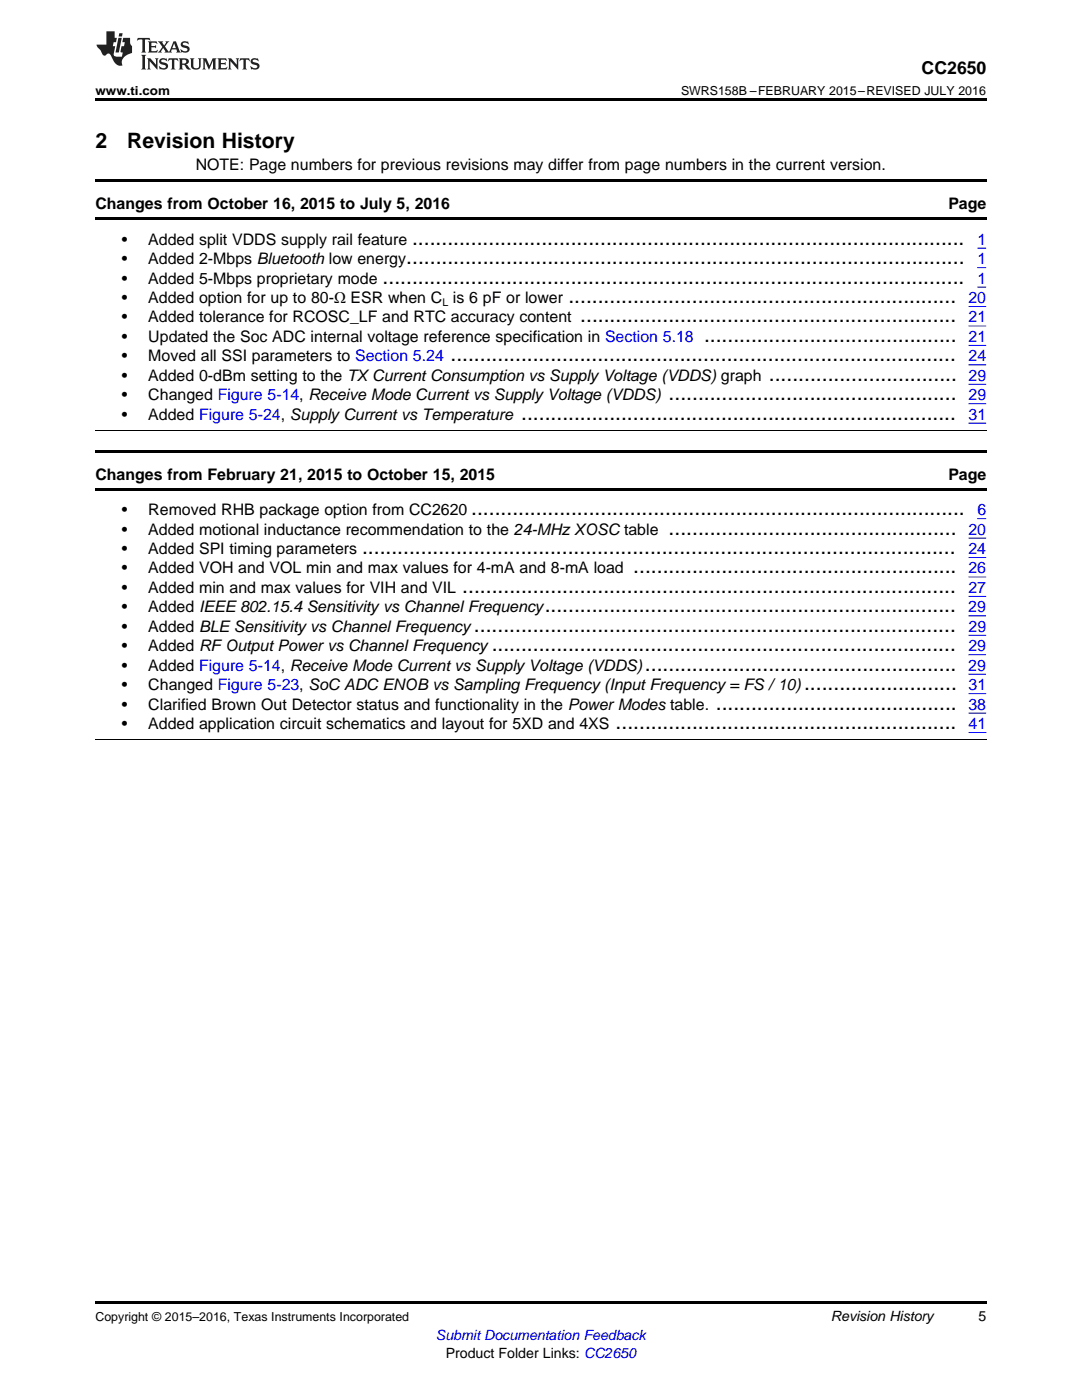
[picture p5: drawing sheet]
<svg xmlns="http://www.w3.org/2000/svg" width="216mm" height="279mm" viewBox="0 0 216 279" stroke-linecap="round" stroke-linejoin="round" font-family="sans-serif">
<defs><g id="words">
<g font-size="4.2">
<text x="19" y="29.6">2</text>
<text x="25.4" y="29.6">Revision History</text>
<text x="81.1" y="52.7">...............................................................................................</text>
<text x="82.2" y="48.8">..............................................................................................</text>
<text x="76.4" y="56.6">...................................................................................................</text>
<text x="113.4" y="60.5">..................................................................</text>
<text x="115.8" y="64.3">................................................................</text>
<text x="140.5" y="68.2">...........................................</text>
<text x="89.9" y="72.1">......................................................................................</text>
<text x="153.4" y="76">................................</text>
<text x="104" y="83.7">..........................................................................</text>
<text x="133.4" y="79.9">.................................................</text>
<text x="94" y="102.8">....................................................................................</text>
<text x="133.4" y="106.7">.................................................</text>
<text x="72.2" y="110.6">.....................................................................................................</text>
<text x="92.3" y="118.3">....................................................................................</text>
<text x="126.4" y="114.4">.......................................................</text>
<text x="108.7" y="122.2">......................................................................</text>
<text x="94.6" y="126.1">..................................................................................</text>
<text x="98.1" y="130">...............................................................................</text>
<text x="128.7" y="133.8">.....................................................</text>
<text x="160.4" y="137.7">..........................</text>
<text x="142.8" y="141.6">.........................................</text>
<text x="122.8" y="145.5">..........................................................</text>
</g>
<text font-size="3.5" x="183.9" y="14.8">CC2650</text>
<g font-size="3.2">
<text x="39.1" y="34">NOTE: Page numbers for previous revisions may differ from page numbers in the current version.</text>
<text x="19" y="41.8">Changes from October 16, 2015 to July 5, 2016</text>
<text x="189.2" y="41.8">Page</text>
<text x="24.3" y="48.8">•</text>
<text x="24.3" y="52.7">•</text>
<text x="29.6" y="48.8">Added split VDDS supply rail feature</text>
<text x="29.6" y="52.7">Added 2-Mbps Bluetooth low energy</text>
<text x="24.3" y="56.6">•</text>
<text x="29.6" y="56.6">Added 5-Mbps proprietary mode</text>
<text x="24.3" y="60.5">•</text>
<text x="24.3" y="64.3">•</text>
<text x="29.6" y="60.5">Added option for up to 80-Ω ESR when C is 6 pF or lower</text>
<text x="29.6" y="64.3">Added tolerance for RCOSC_LF and RTC accuracy content</text>
<text x="24.3" y="68.2">•</text>
<text x="29.6" y="68.2">Updated the Soc ADC internal voltage reference specification in Section 5.18</text>
<text x="24.3" y="72.1">•</text>
<text x="24.3" y="76">•</text>
<text x="29.6" y="72.1">Moved all SSI parameters to Section 5.24</text>
<text x="29.6" y="76">Added 0-dBm setting to the TX Current Consumption vs Supply Voltage (VDDS) graph</text>
<text x="24.3" y="79.9">•</text>
<text x="24.3" y="83.7">•</text>
<text x="29.6" y="79.9">Changed Figure 5-14, Receive Mode Current vs Supply Voltage (VDDS)</text>
<text x="29.6" y="83.7">Added Figure 5-24, Supply Current vs Temperature</text>
<text x="19" y="95.7">Changes from February 21, 2015 to October 15, 2015</text>
<text x="189.2" y="95.7">Page</text>
<text x="24.3" y="102.8">•</text>
<text x="24.3" y="106.7">•</text>
<text x="29.6" y="102.8">Removed RHB package option from CC2620</text>
<text x="29.6" y="106.7">Added motional inductance recommendation to the 24-MHz XOSC table</text>
<text x="24.3" y="110.6">•</text>
<text x="29.6" y="110.6">Added SPI timing parameters</text>
<text x="24.3" y="114.4">•</text>
<text x="24.3" y="118.3">•</text>
<text x="29.6" y="114.4">Added VOH and VOL min and max values for 4-mA and 8-mA load</text>
<text x="29.6" y="118.3">Added min and max values for VIH and VIL</text>
<text x="24.3" y="122.2">•</text>
<text x="29.6" y="122.2">Added IEEE 802.15.4 Sensitivity vs Channel Frequency</text>
<text x="24.3" y="126.1">•</text>
<text x="24.3" y="130">•</text>
<text x="29.6" y="126.1">Added BLE Sensitivity vs Channel Frequency</text>
<text x="29.6" y="130">Added RF Output Power vs Channel Frequency</text>
<text x="24.3" y="133.8">•</text>
<text x="24.3" y="137.7">•</text>
<text x="29.6" y="133.8">Added Figure 5-14, Receive Mode Current vs Supply Voltage (VDDS)</text>
<text x="29.6" y="137.7">Changed Figure 5-23, SoC ADC ENOB vs Sampling Frequency (Input Frequency = FS /10)</text>
<text x="24.3" y="141.6">•</text>
<text x="29.6" y="141.6">Clarified Brown Out Detector status and functionality in the Power Modes table.</text>
<text x="24.3" y="145.5">•</text>
<text x="29.6" y="145.5">Added application circuit schematics and layout for 5XD and 4XS</text>
</g>
<g font-size="3.2" fill="#00f">
<text x="195" y="48.8">1</text>
<text x="195" y="52.7">1</text>
<text x="195" y="56.6">1</text>
<text x="193.2" y="60.5">20</text>
<text x="193.3" y="64.3">21</text>
<text x="193.3" y="68.2">21</text>
<text x="193.3" y="72.1">24</text>
<text x="193.3" y="76">29</text>
<text x="193.3" y="83.7">31</text>
<text x="193.3" y="79.9">29</text>
<text x="193.2" y="106.7">20</text>
<text x="195" y="102.8">6</text>
<text x="193.2" y="110.6">24</text>
<text x="193.2" y="114.4">26</text>
<text x="193.2" y="118.3">27</text>
<text x="193.2" y="122.2">29</text>
<text x="193.2" y="130">29</text>
<text x="193.3" y="126.1">29</text>
<text x="193.2" y="133.8">29</text>
<text x="193.3" y="137.7">31</text>
<text x="193.2" y="141.6">38</text>
<text x="193.3" y="145.5">41</text>
</g>
<g font-size="2.8">
<text x="165.8" y="263.6">Revision History</text>
<text x="195.3" y="263.6">5</text>
<text x="88.9" y="270.9">Product Folder Links: CC2650</text>
</g>
<text font-size="2.8" fill="#00f" x="87" y="267.4">Submit Documentation Feedback</text>
<g font-size="2.5">
<text x="19" y="19">www.ti.com</text>
<text x="135.9" y="19">SWRS158B –FEBRUARY 2015–REVISED JULY 2016</text>
<text x="19" y="263.6">Copyright © 2015–2016, Texas Instruments Incorporated</text>
</g>
<text font-size="2.1" x="88.3" y="61.1">L</text>
</g></defs>
<path d="M19 35.8h177.8v.6h-177.8zM19 19.5h177.8v.5h-177.8zM19 43.4h177.8v.5h-177.8zM19 97.3h177.8v.6h-177.8zM19 89.8h177.8v.5h-177.8zM19 259.7h177.8v.5h-177.8z" fill="#000"/>
<path d="M19 85.8h177.8M19 147.6h177.8" fill="none" stroke="#000" stroke-width=".2"/>
<g fill="#231f20">
<path d="M27.5 7.6l-.1 .5 .4-.2h.6v.1v2.1l-.2 .4h1l-.3-.4v-2.1l.1-.1h.5l.5 .2-.2-.5zM29.5 8.3l.2 .3v1.5l-.2 .4h1.8l.2-.6a1.04 1.04 0 0 1-1.3 .2v-.7h.6l.3 .2v-.6l-.3 .2h-.6v-.6l.8-.1 .4 .3-.2-.5zM31.5 8.3l.9 1.1-.9 1.1h.8l-.2-.2 .5-.7 .4 .7-.2 .2h1.5l-.1-.2 .1-.4h.9l.1 .4-.2 .2h1l-.3-.3-.7-1.9h-.5l-.9 2-.8-1 .9-1h-.8l.1 .3-.3 .5-.4-.6 .2-.2zM34.7 8.6l.4 1h-.7zM36.3 8.4a.63 .63 0 0 0-.2 .7 .63 .63 0 0 0 .6 .4l.6 .2 .1 .2a.75 .75 0 0 1-.7 .4 .75 .75 0 0 1-.6-.5l.1 .7 .1-.1a1.11 1.11 0 0 0 1.5-.6 1.13 1.13 0 0 0-1.2-.8l-.1-.4a1.04 1.04 0 0 1 1.2 .2l-.2-.5-.1 .1-.5-.2zM28.2 10.9l.2 .4v2.2l-.2 .4h1l-.3-.4v-2.2l.3-.4zM29.3 11.6l.3 .4v1.5l-.3 .4h.8l-.2-.4v-1.3l1.5 1.7v-1.9l.2-.4h-.7l.2 .4v.9l-1.1-1.3zM32 11.8a.62 .62 0 0 0-.2 .7 .62 .62 0 0 0 .6 .4l.6 .1 .1 .3a.76 .76 0 0 1-.7 .3 .76 .76 0 0 1-.6-.4l.1 .7 .1-.1a1.11 1.11 0 0 0 1.5-.6 1.13 1.13 0 0 0-1.2-.8l-.1-.4a1.04 1.04 0 0 1 1.2 .2l-.2-.6-.1 .1-.5-.1zM33.7 11.6l-.2 .6a.61 .61 0 0 1 .8-.3v1.6l-.2 .4h.9l-.2-.4v-1.6a.63 .63 0 0 1 .8 .3l-.2-.6zM35.6 11.6l.3 .4v1.5l-.3 .4h1l-.2-.2v-.8l.5 .2a.76 .76 0 0 0 1.2 .7l-1-1a.58 .58 0 0 0 .6-.5 .58 .58 0 0 0-.5-.6zM36.4 11.9h.1a.45 .45 0 0 1 .5 .1 .45 .45 0 0 1 .1 .5l-.7 .2zM37.9 11.6l.2 .2a2.17 2.17 0 0 0 .3 1.9 .99 .99 0 0 0 1.6-.6v-1.1l.2-.4h-.7l.2 .2a1.92 1.92 0 0 1-.2 1.8 .6 .6 0 0 1-.9-.5v-1.1l.2-.4zM40.4 11.6l.2 .4v1.5l-.2 .4h.7l-.2-.4v-1.4l.8 1.8 .8-1.8v1.4l-.2 .4h.9l-.2-.4v-1.5l.2-.4h-.8l-.6 1.5-.6-1.5zM43.4 11.6l.2 .4v1.5l-.2 .4h1.8l.2-.6a1.04 1.04 0 0 1-1.3 .1v-.6h.5l.4 .2v-.6l-.4 .2h-.5v-.7h.8l.3 .3-.1-.6zM45.5 11.6l.2 .4v1.5l-.2 .4h.7l-.2-.4v-1.3l1.5 1.7v-1.9l.2-.4h-.7l.2 .4v.9l-1.1-1.3zM47.9 11.6l-.1 .6a.61 .61 0 0 1 .8-.3v1.6l-.3 .4h1l-.3-.4 .1-1.6a.63 .63 0 0 1 .7 .3l-.1-.6zM50.2 11.8a.62 .62 0 0 0-.2 .7 .62 .62 0 0 0 .6 .4l.6 .1 .2 .3a.76 .76 0 0 1-.8 .3 .76 .76 0 0 1-.6-.4l.1 .7 .2-.1a1.11 1.11 0 0 0 1.5-.6 1.13 1.13 0 0 0-1.3-.8l-.1-.4a1.04 1.04 0 0 1 1.2 .2l-.1-.6-.2 .1-.5-.1z"/>
<path d="M21.2 6.3v2.6h-1.9l.1 .4 .7 .9a.91 .91 0 0 0 1 .8 .56 .56 0 0 1 .5-.3 .56 .56 0 0 1 .5 .3l.4 .8a1.53 1.53 0 0 0 1.9 1.2 1.54 1.54 0 0 1 1-2.1l.9-.3v-1.4a1.52 1.52 0 0 1-.3-1.6h-1.4l-.2 .8h.5l-.2 .8h-.4l-.2 1v.2l.4 .1-.2 .8a1.93 1.93 0 0 1-1.6-.3l.3-1.8h-.5l.2-.8h.4l.2-.8h-.4v-1.3zM23.6 7.6l-.6 2.9h.7l.6-2.9zM23.8 6.6l-.1 .7h.6l.2-.7z"/>
</g>
<g fill="none" stroke="#00f" stroke-width=".2">
<path d="M195 49.5h1.8M195 53.4h1.8M195 57.3h1.8M193.3 61.2h3.5M193.3 65.1h3.5M193.3 68.9h3.5M193.3 72.8h3.5M193.3 76.7h3.5M193.3 80.6h3.5M193.3 84.5h3.5M193.3 107.4h3.5M193.3 111.3h3.5"/>
<path d="M193.3 115.1h3.5M193.3 119h3.5M195 103.5h1.8M193.2 122.9h3.5M193.2 130.7h3.5M193.2 134.5h3.5M193.3 126.8h3.5M193.3 138.4h3.5M193.3 142.3h3.5M193.3 146.2h3.5"/>
</g>
<use href="#words"/>
</svg>
